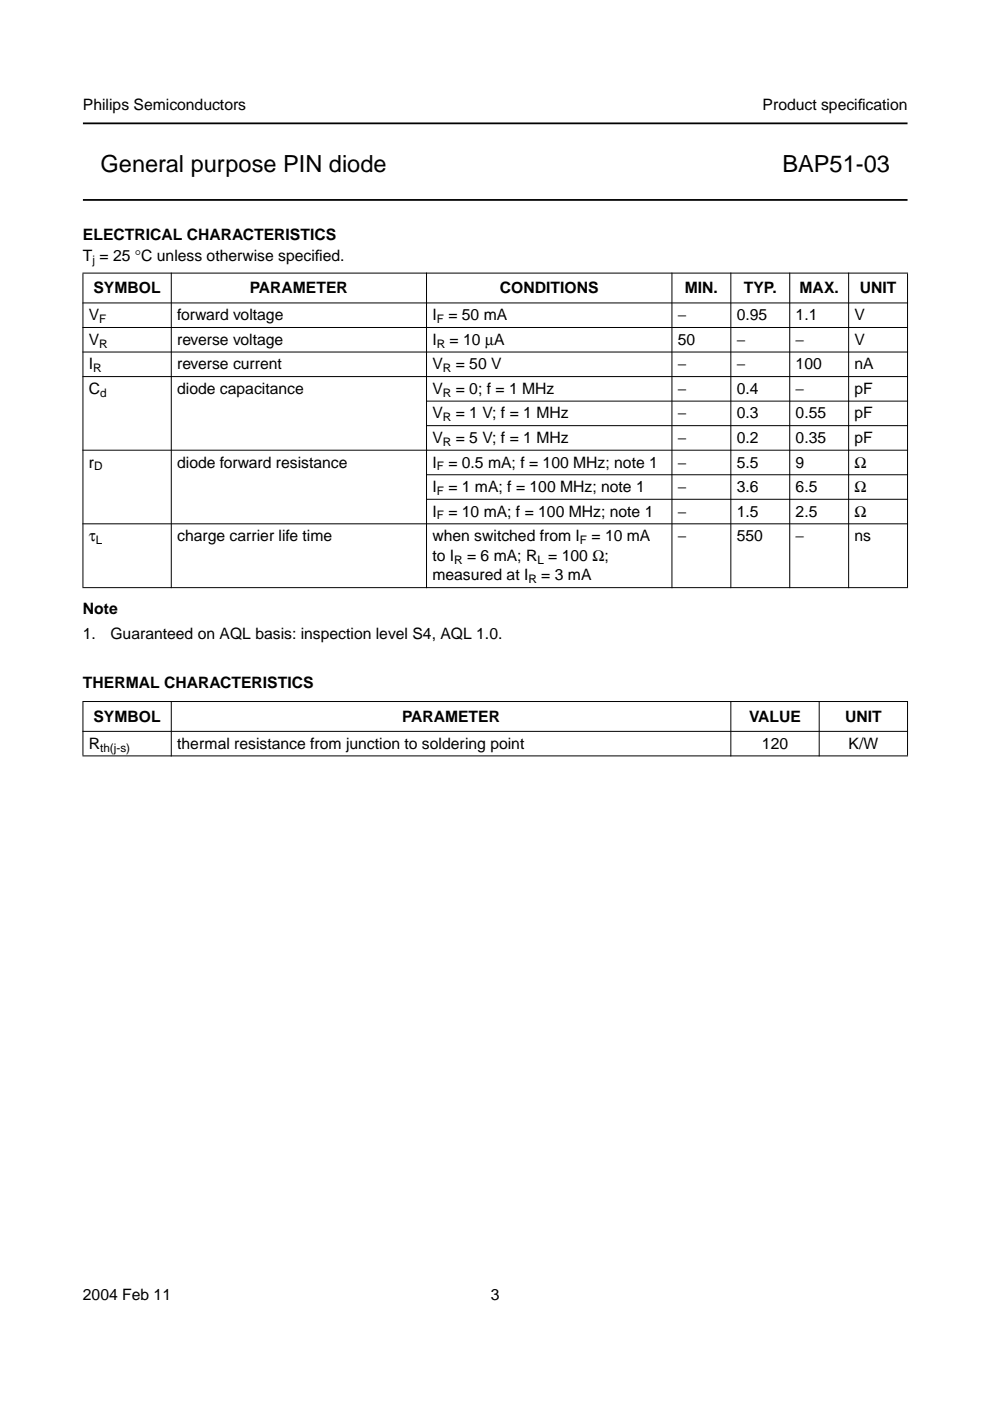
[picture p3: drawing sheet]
<svg xmlns="http://www.w3.org/2000/svg" width="210mm" height="297mm" viewBox="0 0 210 297" stroke-linecap="round" stroke-linejoin="round" font-family="sans-serif">
<defs><g id="words">
<g font-size="5">
<text x="21.3" y="36.5">General purpose PIN diode</text>
<text x="165.9" y="36.5">BAP51-03</text>
</g>
<g font-size="3.3">
<text x="17.6" y="23.4">Philips Semiconductors</text>
<text x="161.7" y="23.4">Product specif</text>
<text x="181.9" y="23.4">ication</text>
<text x="17.6" y="50.9">ELECTRICAL CHARACTERISTICS</text>
<text x="17.6" y="55.4">T = 25 °C unless otherwise specif</text>
<text x="66.8" y="55.4">ied.</text>
<text x="19.8" y="62.2">SYMBOL</text>
<text x="53" y="62.2">PARAMETER</text>
<text x="106" y="62.2">CONDITIONS</text>
<text x="145.2" y="62.2">MIN.</text>
<text x="157.7" y="62.2">TYP.</text>
<text x="169.5" y="62.2">MAX.</text>
<text x="182.3" y="62.2">UNIT</text>
<text x="18.8" y="67.9">V</text>
<text x="37.6" y="67.9">forward voltage</text>
<text x="91.7" y="67.9">I</text>
<text x="95.1" y="67.9">= 50 mA</text>
<text x="143.7" y="67.9">−</text>
<text x="156.2" y="67.9">0.95</text>
<text x="168.7" y="67.9">1.1</text>
<text x="181.2" y="67.9">V</text>
<text x="18.8" y="73.1">V</text>
<text x="37.6" y="73.1">reverse voltage</text>
<text x="91.7" y="73.1">I</text>
<text x="95.3" y="73.1">= 10 µA</text>
<text x="143.7" y="73.1">50</text>
<text x="156.2" y="73.1">−</text>
<text x="168.7" y="73.1">−</text>
<text x="181.2" y="73.1">V</text>
<text x="18.8" y="83.5">C</text>
<text x="18.8" y="78.3">I</text>
<text x="37.6" y="78.3">reverse current</text>
<text x="37.6" y="83.5">diode capacitance</text>
<text x="91.7" y="78.3">V</text>
<text x="91.7" y="83.5">V</text>
<text x="96.6" y="78.3">= 50 V</text>
<text x="96.6" y="83.5">= 0; f = 1 MHz</text>
<text x="143.7" y="78.3">−</text>
<text x="143.7" y="83.5">−</text>
<text x="156.2" y="83.5">0.4</text>
<text x="156.2" y="78.3">−</text>
<text x="168.7" y="78.3">100</text>
<text x="168.7" y="83.5">−</text>
<text x="181.2" y="83.5">pF</text>
<text x="181.2" y="78.3">nA</text>
<text x="91.7" y="88.7">V</text>
<text x="96.6" y="88.7">= 1 V; f = 1 MHz</text>
<text x="143.7" y="88.7">−</text>
<text x="156.2" y="88.7">0.3</text>
<text x="168.7" y="88.7">0.55</text>
<text x="181.2" y="88.7">pF</text>
<text x="91.7" y="93.9">V</text>
<text x="96.6" y="93.9">= 5 V; f = 1 MHz</text>
<text x="143.7" y="93.9">−</text>
<text x="156.2" y="93.9">0.2</text>
<text x="168.7" y="93.9">0.35</text>
<text x="181.2" y="93.9">pF</text>
<text x="18.8" y="99.1">r</text>
<text x="37.6" y="99.1">diode forward resistance</text>
<text x="91.7" y="99.1">I</text>
<text x="95.1" y="99.1">= 0.5 mA; f = 100 MHz; note 1</text>
<text x="143.7" y="99.1">−</text>
<text x="156.2" y="99.1">5.5</text>
<text x="168.7" y="99.1">9</text>
<text x="181.2" y="99.1">Ω</text>
<text x="91.7" y="104.3">I</text>
<text x="95.1" y="104.3">= 1 mA; f = 100 MHz; note 1</text>
<text x="143.7" y="104.3">−</text>
<text x="156.2" y="104.3">3.6</text>
<text x="168.7" y="104.3">6.5</text>
<text x="181.2" y="104.3">Ω</text>
<text x="91.7" y="109.5">I</text>
<text x="95.1" y="109.5">= 10 mA; f = 100 MHz; note 1</text>
<text x="143.7" y="109.5">−</text>
<text x="156.2" y="109.5">1.5</text>
<text x="168.7" y="109.5">2.5</text>
<text x="181.2" y="109.5">Ω</text>
<text x="18.8" y="114.7">τ</text>
<text x="37.6" y="114.7">charge carrier life time</text>
<text x="91.7" y="118.9">to I</text>
<text x="91.7" y="114.7">when switched from I</text>
<text x="99" y="118.9">= 6 mA; R = 100 Ω;</text>
<text x="125.4" y="114.7">= 10 mA</text>
<text x="143.7" y="114.7">−</text>
<text x="156.2" y="114.7">550</text>
<text x="168.7" y="114.7">−</text>
<text x="181.2" y="114.7">ns</text>
<text x="91.7" y="123.1">measured at I</text>
<text x="114.8" y="123.1">= 3 mA</text>
<text x="17.6" y="130.1">Note</text>
<text x="17.6" y="135.6">1.</text>
<text x="23.4" y="135.6">Guaranteed on AQL basis: inspection level S4, AQL 1.0.</text>
<text x="17.6" y="146">THERMAL CHARACTERISTICS</text>
<text x="19.8" y="153">SYMBOL</text>
<text x="85.3" y="153">PARAMETER</text>
<text x="158.8" y="153">VALUE</text>
<text x="179.2" y="153">UNIT</text>
<text x="18.8" y="158.7">R</text>
<text x="37.6" y="158.7">thermal resistance from junction to soldering point</text>
<text x="161.6" y="158.7">120</text>
<text x="179.9" y="158.7">K/W</text>
<text x="17.6" y="275.6">2004 Feb 11</text>
<text x="104.1" y="275.6">3</text>
</g>
<g font-size="2.5">
<text x="19.6" y="56">j</text>
<text x="21.1" y="68.5">F</text>
<text x="92.6" y="68.5">F</text>
<text x="21.1" y="73.7">R</text>
<text x="92.6" y="73.7">R</text>
<text x="19.8" y="78.9">R</text>
<text x="93.9" y="78.9">R</text>
<text x="21.2" y="84.1">d</text>
<text x="93.9" y="84.1">R</text>
<text x="93.9" y="89.3">R</text>
<text x="93.9" y="94.5">R</text>
<text x="19.9" y="99.7">D</text>
<text x="92.6" y="99.7">F</text>
<text x="92.6" y="104.9">F</text>
<text x="92.6" y="110.1">F</text>
<text x="20.3" y="115.3">L</text>
<text x="96.3" y="119.5">R</text>
<text x="113.9" y="119.5">L</text>
<text x="123" y="115.3">F</text>
<text x="112" y="123.7">R</text>
<text x="21.2" y="159.3">th(j-s)</text>
</g>
</g></defs>
<path d="M17.6 26.2h174.8M17.6 42.4h174.8" fill="none" stroke="#000" stroke-width=".38"/>
<g fill="#000" stroke="#000" stroke-width=".21">
<path d="M17.5 57.9h175zM17.5 64.2h175zM17.5 69.4h175zM17.5 74.6h175zM17.5 79.8h175zM90.3 85h102.2zM90.3 90.2h102.2zM17.5 95.5h175zM90.3 100.7h102.2zM90.3 105.9h102.2zM17.5 111.1h175zM17.6 58v66.5z"/>
<path d="M36.3 57.8v66.9zM90.4 57.8v66.9zM142.5 57.8v66.9zM155 57.8v66.9zM167.4 57.8v66.9zM179.9 57.8v66.9zM192.4 58v66.5zM17.5 124.6h175zM17.5 148.7h175zM17.5 155.1h175zM17.6 148.8v11.4zM36.3 148.6v11.8z"/>
<path d="M155 148.6v11.8zM173.7 148.6v11.8zM192.4 148.8v11.4zM17.5 160.3h175z"/>
</g>
<use href="#words"/>
</svg>
